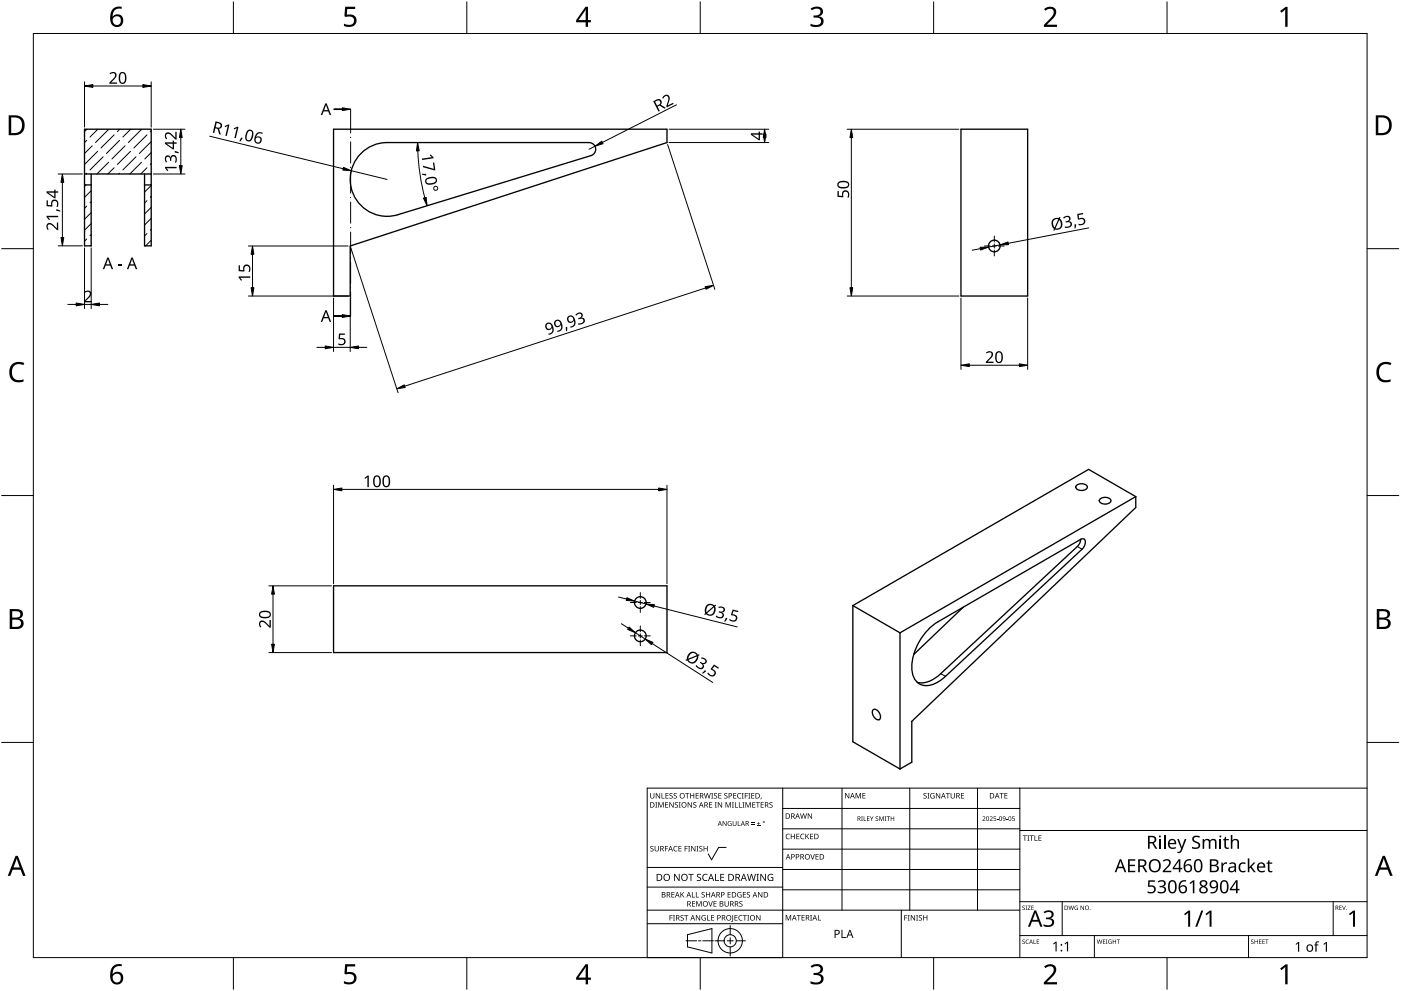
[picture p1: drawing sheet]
<svg xmlns="http://www.w3.org/2000/svg" width="420mm" height="297mm" viewBox="0 0 420 297" stroke-linecap="round" stroke-linejoin="round" font-family="sans-serif">
<g fill="none" stroke="#000" stroke-width=".4">
<path d="M100 38.7h100v4l-95 31v15h-5zM288.2 38.7h20v50h-20zM25.3 55.4h2M25.3 52.2h20M27.3 52.2v21.5h-2v-35h20v35h-2v-21.5M43.3 55.4h2M108.3 46a11 11 0 0 1 7.8-3.3h60.6a2 2 0 0 1 1.9 1.7 2 2 0 0 1-1.4 2.2l-57.9 17.8a11.1 11.1 0 0 1-12.7-4.9 11.1 11.1 0 0 1 1.7-13.5zM322.9 145.4a2.13 2.13 0 0 1 3.2 .6 2.02 2.02 0 0 1-3.5 0zM330 149.5a2.13 2.13 0 0 1 3.2 .6 2.02 2.02 0 0 1-3.5 0zM340.6 148.9v3.2l-67.2 64.1v12.3l-3.5 2M340.6 148.9l-70.7 40.8M340.6 148.9l-14.1-8.2-70.7 40.8"/>
<path d="M100 175.6h100v20h-100zM324.1 161.7l-.2 1-.8 1.1-41 38.1a7.9 7.9 0 0 1-7 2.6M255.8 181.5v40.8l14.1 8.2M255.8 181.5l14.1 8.2M269.9 189.7v40.8M278.6 188.5l2.7-2.1 43.3-24.9a1.09 1.09 0 0 1 1 .7 1.09 1.09 0 0 1-.2 1.1l-.9 1.3-41 38.1a7.8 7.8 0 0 1-7.1 2.6 5.7 5.7 0 0 1-2.9-6.6 18.1 18.1 0 0 1 5.1-10.2zM288.9 182l-14.9 14.2M262 212.7a2.02 2.02 0 0 1 1.7 3 2.02 2.02 0 0 1-1.7-3z"/>
<circle cx="298.2" cy="73.7" r="1.75"/>
<circle cx="192" cy="180.6" r="1.75"/>
<circle cx="192" cy="190.6" r="1.75"/>
</g>
<path d="M323.1 163.8l1.4 .8M282.1 201.9l1.4 .8" fill="none" stroke="#000" stroke-width=".3"/>
<g fill="none" stroke="#000" stroke-width=".3">
<path d="M26.1 38.7l-.8 .7M29.3 38.7l-2.3 2.4M32.6 38.8l-4 3.9M35.9 38.7l-.7 .7M39.2 38.7l-2.4 2.4M42.4 38.8l-3.9 3.9M45.3 39.2l-.2 .2M25.8 55.4l-.5 .5M26 42.1l-.7 .6M26 51.9l-.2 .3M27.3 57.2l-2 2M27.6 43.7l-2.3 2.3"/>
<path d="M29.3 45.4l-4 3.9M30.9 47l-3.9 3.9M32.6 48.6l-3.5 3.6M34.2 50.3l-1.8 1.9M34.2 40.4l-3.9 4M35.9 51.9l-.3 .3M35.9 42.1l-4 3.9M37.5 43.7l-3.9 4M39.1 45.4l-3.9 3.9M40.8 47l-4 3.9M42.4 48.6l-3.5 3.6M44.1 40.4l-4 4"/>
<path d="M44.1 50.3l-1.9 1.9M45.3 42.4l-3.5 3.6M45.3 45.7l-1.9 2M45.3 49l-.2 .3M45.3 55.6l-1.9 1.9M45.3 58.9l-.2 .3M26 61.8l-.7 .6M26 71.6l-.7 .7M27.3 60.4l-.3 .4M27.3 63.7l-2 2M27.3 67l-2 2M27.3 70.3l-.3 .4"/>
<path d="M27.3 73.6l-.1 .1M44.1 60.1l-.8 .8M44.1 70l-.8 .7M45.3 62.2l-2 2M45.3 65.4l-1.9 2M45.3 68.7l-.2 .3M45.3 72l-1.6 1.7"/>
</g>
<path d="M10 10h400v277h-400z" fill="none" stroke="#000" stroke-width=".3"/>
<g fill="none" stroke="#000" stroke-width=".3">
<path d="M70 .5v9.5M140 .5v9.5M210 .5v9.5M280 .5v9.5M350 .5v9.5M.5 74.5h9.5M410 74.5h9.5M.5 148.5h9.5M410 148.5h9.5M.5 222.5h9.5M410 222.5h9.5M70 287v9.5"/>
<path d="M140 287v9.5M210 287v9.5M280 287v9.5M350 287v9.5"/>
</g>
<g fill="#000">
<path d="M103.5 2h3v.7h-2.4l-.1 1.7a1.98 1.98 0 0 1 2.4 .4 1.98 1.98 0 0 1 .2 2.5 2.88 2.88 0 0 1-3.5 .5v-.7a1.93 1.93 0 0 0 3-.6 1.37 1.37 0 0 0-.5-1.4 1.37 1.37 0 0 0-1.4-.1l-.5 .1-.4-.3zM243.1 2.6a2.32 2.32 0 0 1 3.7 .5 1.47 1.47 0 0 1-1.2 1.8 1.59 1.59 0 0 1 1.4 1.8 1.59 1.59 0 0 1-1.8 1.4l-2.1-.3v-.7a2.12 2.12 0 0 0 3.1-.5 1.21 1.21 0 0 0-1.6-1.3h-.6v-.7a1.53 1.53 0 0 0 2.1-1.1 1.49 1.49 0 0 0-2.6-.4zM313.1 2.7a2.03 2.03 0 0 1 2.1-.8 2.03 2.03 0 0 1 1.6 1.7 3.9 3.9 0 0 1-1.6 2.5l-1.2 1.3h3v.7h-3.9v-.6l1.5-1.6a2.56 2.56 0 0 0 1.3-2.9 1.62 1.62 0 0 0-2.4 .2zM383.9 3.3l1.6-1.2h.6v5.9h-.7l.1-5.2-1.2 1zM3.5 109.3a3.3 3.3 0 0 1 3.8-.5l-.3 .7a2.26 2.26 0 0 0-2.6 0 2.26 2.26 0 0 0-.8 2.6 2.12 2.12 0 0 0 3.1 1.7l.4-.1v.7a2.98 2.98 0 0 1-3.4-.4 2.98 2.98 0 0 1-.8-3.3zM413.5 109.3a3.3 3.3 0 0 1 3.8-.5l-.3 .7a2.26 2.26 0 0 0-2.7 0 2.26 2.26 0 0 0-.7 2.6 2.12 2.12 0 0 0 3.1 1.7l.4-.1v.7a2.98 2.98 0 0 1-3.4-.4 2.98 2.98 0 0 1-.8-3.3zM103.5 289h3v.7h-2.4l-.1 1.7a1.98 1.98 0 0 1 2.4 .4 1.98 1.98 0 0 1 .2 2.5 2.88 2.88 0 0 1-3.5 .4v-.6a1.93 1.93 0 0 0 3-.7 1.37 1.37 0 0 0-.5-1.3 1.37 1.37 0 0 0-1.4-.1l-.5 .1-.4-.3zM243.1 289.6a2.32 2.32 0 0 1 3.7 .5 1.47 1.47 0 0 1-1.2 1.8 1.59 1.59 0 0 1 1.4 1.8 1.59 1.59 0 0 1-1.8 1.4l-2.1-.3v-.7a2.12 2.12 0 0 0 3.1-.5 1.21 1.21 0 0 0-1.6-1.4h-.6v-.6a1.53 1.53 0 0 0 2.1-1.1 1.49 1.49 0 0 0-2.6-.4zM313.1 289.7a2.03 2.03 0 0 1 2.1-.8 2.03 2.03 0 0 1 1.6 1.7 3.9 3.9 0 0 1-1.6 2.5l-1.2 1.3h3v.7h-3.9v-.7l1.5-1.5a2.56 2.56 0 0 0 1.3-2.9 1.62 1.62 0 0 0-2.4 .2zM383.9 290.3l1.6-1.2h.6v5.9h-.7l.1-5.2-1.2 1z"/>
<path d="M33.9 2.6a2.88 2.88 0 0 1 2.6-.6v.7a2.02 2.02 0 0 0-2.7 2.3 1.83 1.83 0 0 1 2.6-.3 1.83 1.83 0 0 1 .3 2.6 2.07 2.07 0 0 1-2.6 .6 2.07 2.07 0 0 1-1.1-2.4 4 4 0 0 1 .9-2.9zM33.7 6.2a1.3 1.3 0 0 0 2.6 0 1.3 1.3 0 0 0-2.6 0z"/>
<path d="M175.6 2h.8v4h.8v.7h-.8v1.3h-.8v-1.3h-2.8v-.6zM175.6 2.8l-2.1 3.2h2.1z"/>
<path d="M2.6 34.6h1.8a2.99 2.99 0 0 1 3 3 2.99 2.99 0 0 1-3.1 2.9h-1.7zM3.4 35.2v4.7h.8a2.35 2.35 0 0 0 2.4-2.1 2.35 2.35 0 0 0-2-2.6z"/>
<path d="M412.6 34.6h1.8a2.99 2.99 0 0 1 3 3 2.99 2.99 0 0 1-3.1 2.9h-1.7zM413.3 35.2v4.7h.9a2.35 2.35 0 0 0 2.4-2.1 2.35 2.35 0 0 0-2-2.6z"/>
<path d="M2.9 182.6h1.7a1.68 1.68 0 0 1 2.3 1.7 1.37 1.37 0 0 1-1.2 1.1 1.61 1.61 0 0 1 1.4 2 1.61 1.61 0 0 1-2.1 1.1h-2.1zM3.7 185.7v2.2h1.2a1.13 1.13 0 0 0 1.4-1.1 1.13 1.13 0 0 0-1.5-1.1zM3.7 183.2v1.9h1.1a1.02 1.02 0 0 0 1.3-1 1.02 1.02 0 0 0-1.4-.9z"/>
<path d="M412.9 182.6h1.7a1.68 1.68 0 0 1 2.3 1.7 1.37 1.37 0 0 1-1.2 1.1 1.61 1.61 0 0 1 1.3 2 1.61 1.61 0 0 1-2 1.1h-2.1zM413.7 185.7v2.2h1.2a1.13 1.13 0 0 0 1.4-1.1 1.13 1.13 0 0 0-1.5-1.1zM413.7 183.2v1.9h1.1a1.02 1.02 0 0 0 1.3-1 1.02 1.02 0 0 0-1.5-.9z"/>
<path d="M4.7 256.5h.6l2.4 6h-.8l-.7-1.8h-2.4l-.7 1.8h-.8zM5 257.3l-.9 2.7h1.8z"/>
<path d="M414.7 256.5h.6l2.4 6h-.8l-.7-1.8h-2.4l-.7 1.8h-.8zM415 257.3l-1 2.7h1.9z"/>
<path d="M33.9 289.6a2.88 2.88 0 0 1 2.6-.6v.7a2.02 2.02 0 0 0-2.7 2.3 1.83 1.83 0 0 1 2.6-.3 1.83 1.83 0 0 1 .3 2.6 2.07 2.07 0 0 1-2.6 .6 2.07 2.07 0 0 1-1.1-2.4 4 4 0 0 1 .9-2.9zM33.7 293.2a1.3 1.3 0 0 0 2.6 0 1.3 1.3 0 0 0-2.6 0z"/>
<path d="M175.6 289h.8v4h.8v.7h-.8v1.3h-.8v-1.3h-2.8v-.6zM175.6 289.8l-2.1 3.2h2.1z"/>
</g>
<g fill="none" stroke="#000" stroke-width=".3">
<path d="M234.7 236.2v50.8h-40.6v-50.8h215.9M252.5 236.2v36.6M272.8 236.2v36.6M293.2 236.2v36.6M305.9 236.2v50.8M217.8 254h-2.3l-2.1 3.7-1-1.8M234.7 242.3h71.2M234.7 248.4h71.2M234.7 254.5h71.2M305.9 248.9h104.1M194.1 276.9h40.6M194.1 272.8h111.8"/>
<path d="M194.1 265.9h40.6M194.1 260h40.6M219 277.4v2.8M234.7 260.6h71.2M234.7 266.7h71.2M270.3 272.8v14.2M305.9 270.3h104.1M318.6 270.3v10.1M399.8 270.3v10.1M205.7 282h3.2M206.2 280.2l7.3-1.9v7.3l-7.3-1.8zM209.5 282h.7"/>
<path d="M210.8 282h3.2M214.4 282h2.8M218.1 282h1.8M219 281.1v1.8M219 283.8v2.8M220.8 282h2.8M305.9 280.4h104.1M328.2 280.4v6.6M374.4 280.4v6.6"/>
<circle cx="219" cy="282" r="1.83"/>
<circle cx="219" cy="282" r="3.7"/>
</g>
<g fill="#000">
<path d="M195 237.7h.2v1.1a.42 .42 0 0 0 .4 .4 .42 .42 0 0 0 .4-.4v-1.1h.2v1.1a.62 .62 0 0 1-.6 .6 .62 .62 0 0 1-.6-.6zM196.7 237.7h.2l.9 1.4v-1.4h.2v1.6h-.3l-.8-1.3v1.3h-.2zM198.4 237.7h.2v1.5h.7v.1h-.9zM199.6 237.7h.9v.2h-.7v.5h.6v.2h-.6v.6h.7v.1h-.9zM200.8 237.9l.6-.2 .3 .1v.2a.38 .38 0 0 0-.5-.2 .38 .38 0 0 0-.2 .5 .38 .38 0 0 0 .5 .2 .53 .53 0 0 1 .1 .8 .53 .53 0 0 1-.8 0v-.2a.41 .41 0 0 0 .6 .1 .41 .41 0 0 0 .1-.5 .41 .41 0 0 0-.5-.2zM202.1 237.9l.5-.2 .4 .1-.1 .2a.38 .38 0 0 0-.5-.2 .38 .38 0 0 0-.2 .5 .38 .38 0 0 0 .5 .2 .53 .53 0 0 1 .2 .8 .53 .53 0 0 1-.8 0v-.2a.41 .41 0 0 0 .5 .1 .41 .41 0 0 0 .2-.5 .41 .41 0 0 0-.6-.2zM205.5 237.7h1.2v.2h-.5v1.4h-.2v-1.4h-.5zM207 237.7h.2v.7h.8v-.7h.2v1.6h-.2v-.7h-.8v.7h-.2zM208.6 237.7h.9v.2h-.7v.5h.7v.2h-.7v.6h.7v.1h-.9zM211.1 237.7h.2l.4 1.4 .3-1.4h.2l.4 1.4 .4-1.4h.2l-.5 1.6h-.2l-.4-1.3-.3 1.3h-.3zM213.3 237.7h.6l-.2 .2v1.3l.2 .1h-.6l.2-.1v-1.3zM214.2 237.9l.5-.2 .4 .1-.1 .2a.38 .38 0 0 0-.5-.2 .38 .38 0 0 0-.2 .5 .38 .38 0 0 0 .5 .2 .53 .53 0 0 1 .2 .8 .53 .53 0 0 1-.8 0v-.2a.41 .41 0 0 0 .5 .1 .41 .41 0 0 0 .2-.5 .41 .41 0 0 0-.6-.2z"/>
<path d="M215.4 237.7h.9v.2h-.7v.5h.7v.2h-.7v.6h.7v.1h-.9zM217.3 237.9l.5-.2 .4 .1-.1 .2a.38 .38 0 0 0-.5-.2 .38 .38 0 0 0-.2 .5 .38 .38 0 0 0 .5 .2 .53 .53 0 0 1 .2 .8 .53 .53 0 0 1-.8 0v-.2a.41 .41 0 0 0 .5 .1 .41 .41 0 0 0 .2-.5 .41 .41 0 0 0-.6-.2zM219.9 237.7h.9v.2h-.7v.5h.7v.2h-.7v.6h.7v.1h-.9zM221.3 237.9l.6-.2 .4 .1-.1 .2a.65 .65 0 0 0-.9 .6 .65 .65 0 0 0 .9 .5 .77 .77 0 0 1-1.1-.1 .77 .77 0 0 1 .2-1.1zM222.5 237.7h.5l-.1 .2v1.3l.1 .1h-.5l.2-.1v-1.3zM223.4 237.7h.9v.2h-.7v.6h.6v.2h-.6v.6h-.2zM224.4 237.7h.6l-.2 .2v1.3l.2 .1h-.6l.2-.1v-1.3zM225.3 237.7h.9v.2h-.7v.5h.7v.2h-.7v.6h.7v.1h-.9zM228.2 239.1h.2l-.3 .5zM253.4 237.7h.3l.8 1.3v-1.3h.2v1.6h-.2l-.9-1.3v1.3h-.2zM256.6 237.7h.3l.5 1.3 .5-1.3h.3v1.6h-.2v-1.4l-.7 1.4-.5-1.4v1.4h-.2zM258.6 237.7h1v.2h-.7v.5h.6v.2h-.6v.5h.7v.2h-1z"/>
<path d="M277 237.9l.6-.2 .3 .1-.1 .2a.38 .38 0 0 0-.5-.2 .38 .38 0 0 0-.1 .5 .38 .38 0 0 0 .5 .2 .53 .53 0 0 1 .1 .8 .53 .53 0 0 1-.8 0v-.2a.41 .41 0 0 0 .6 .1 .41 .41 0 0 0 .1-.5 .41 .41 0 0 0-.5-.2zM278.1 237.7h.6l-.2 .2v1.3l.2 .1h-.6l.2-.1v-1.3zM279.2 237.9l.7-.2 .4 .1-.1 .2a.67 .67 0 0 0-1 .5 .67 .67 0 0 0 .9 .6v-.4h-.4v-.2h.6v.8a.88 .88 0 0 1-1.2-.2 .88 .88 0 0 1 .1-1.2zM280.7 237.7h.2l.9 1.4v-1.4h.2v1.6h-.3l-.8-1.3v1.3h-.2zM283.7 237.7h1.2v.2h-.5v1.4h-.2v-1.4h-.5zM285.1 237.7h.2v1.1a.42 .42 0 0 0 .4 .4 .42 .42 0 0 0 .4-.4v-1.1h.2v1.1a.62 .62 0 0 1-.6 .6 .62 .62 0 0 1-.6-.6zM288.2 237.7h.9v.2h-.7v.5h.7v.2h-.7v.6h.7v.1h-.9zM299.8 237.7h1.2v.2h-.5v1.4h-.2v-1.4h-.5zM301.2 237.7h.9v.2h-.7v.5h.7v.2h-.7v.5h.7v.2h-.9zM195.1 253.7l.6-.2 .3 .1-.1 .2a.38 .38 0 0 0-.5-.1 .38 .38 0 0 0-.1 .5 .38 .38 0 0 0 .4 .2 .53 .53 0 0 1 .2 .7 .53 .53 0 0 1-.8 .1v-.2a.41 .41 0 0 0 .6 .1 .41 .41 0 0 0 .1-.6 .41 .41 0 0 0-.6-.2zM196.5 240.4h.6l-.2 .2v1.3l.2 .2h-.6l.2-.2v-1.3zM196.3 253.6h.2v1a.42 .42 0 0 0 .5 .4 .42 .42 0 0 0 .4-.4v-1h.2v1a.62 .62 0 0 1-.6 .6 .62 .62 0 0 1-.7-.6z"/>
<path d="M197.4 240.4h.3l.5 1.4 .5-1.4h.3v1.7h-.2v-1.5l-.7 1.5-.5-1.5v1.5h-.2zM199.4 253.6h.9v.1h-.7v.6h.7v.2h-.7v.7h-.2zM199.5 240.4h.9v.2h-.7v.5h.6v.2h-.6v.6h.7v.2h-.9zM200.7 240.4h.3l.8 1.4v-1.4h.2v1.7h-.2l-.9-1.4v1.4h-.2zM202.2 253.8l.5-.3 .5 .1-.1 .2a.65 .65 0 0 0-.9 .6 .65 .65 0 0 0 .9 .6 .77 .77 0 0 1-1.1-.1 .77 .77 0 0 1 .2-1.1zM202.5 240.6l.5-.2 .3 .1v.2a.38 .38 0 0 0-.5-.2 .38 .38 0 0 0-.2 .5 .38 .38 0 0 0 .5 .2 .53 .53 0 0 1 .1 .8 .53 .53 0 0 1-.8 0l.1-.1a.41 .41 0 0 0 .5 0 .41 .41 0 0 0 .1-.5 .41 .41 0 0 0-.5-.2zM203.6 240.4h.6l-.2 .2v1.3l.2 .2h-.6l.2-.2v-1.3zM203.5 253.6h.9v.1h-.7v.6h.6v.1h-.6v.6h.7v.2h-.9zM205.3 253.6h.9v.1h-.7v.6h.7v.2h-.7v.7h-.2zM206.4 253.6h.6l-.2 .1v1.3l.2 .2h-.6l.2-.2v-1.3zM206.2 240.4h.3l.8 1.4v-1.4h.2v1.7h-.2l-.9-1.4v1.4h-.2zM207.3 253.6h.2l.9 1.3v-1.3h.2v1.6h-.3l-.8-1.4v1.4h-.2z"/>
<path d="M208 240.6l.5-.2 .3 .1v.2a.38 .38 0 0 0-.5-.2 .38 .38 0 0 0-.2 .5 .38 .38 0 0 0 .5 .2 .53 .53 0 0 1 .2 .8 .53 .53 0 0 1-.9 0l.1-.1a.41 .41 0 0 0 .5 0 .41 .41 0 0 0 .1-.5 .41 .41 0 0 0-.5-.2zM208.9 253.6h.6l-.2 .1v1.3l.2 .2h-.6l.2-.2v-1.3zM209.8 253.7l.5-.2 .3 .1v.2a.38 .38 0 0 0-.5-.1 .38 .38 0 0 0-.2 .5 .38 .38 0 0 0 .5 .2 .53 .53 0 0 1 .2 .7 .53 .53 0 0 1-.9 .1l.1-.2a.41 .41 0 0 0 .5 .1 .41 .41 0 0 0 .1-.6 .41 .41 0 0 0-.5-.2zM211 253.6h.2v.7h.8v-.7h.2v1.6h-.2v-.8h-.8v.8h-.2zM212.7 240.4h.9v.2h-.7v.5h.6v.2h-.6v.6h.7v.2h-.9zM214.4 240.4h.6l-.2 .2v1.3l.2 .2h-.6l.2-.2v-1.3zM215.3 240.4h.2l.9 1.4v-1.4h.2v1.7h-.3l-.8-1.4v1.4h-.2zM216.7 246.1h.2l.8 1.2v-1.2h.2v1.5h-.2l-.8-1.2v1.2h-.2zM217.6 240.4h.3l.5 1.4 .5-1.4h.3v1.7h-.2v-1.5l-.7 1.5-.5-1.5v1.5h-.2zM218.4 246.3l.6-.2 .4 .1-.2 .1a.6 .6 0 0 0-.8 .5 .6 .6 0 0 0 .8 .6v-.4l-.3-.2h.5v.7a.8 .8 0 0 1-1-.2 .8 .8 0 0 1 0-1zM219.5 240.4h.6l-.2 .2v1.3l.2 .2h-.6l.2-.2v-1.3zM220.4 240.4h.2v1.5h.7v.2h-.9z"/>
<path d="M219.7 246.1h.2v.9a.38 .38 0 0 0 .4 .4 .38 .38 0 0 0 .4-.4v-.9h.2v.9a.56 .56 0 0 1-.6 .6 .56 .56 0 0 1-.6-.6zM221.3 246.1h.1v1.3h.7v.2h-.8zM221.6 240.4h.2v1.5h.7v.2h-.9zM222.7 240.4h.5l-.1 .2v1.3l.1 .2h-.5l.1-.2v-1.3zM223.6 240.4h.3l.5 1.4 .5-1.4h.3v1.7h-.2v-1.5l-.7 1.5-.6-1.5v1.5h-.1zM225.3 247l1 .1zM225.3 246.6l1 .1zM225.6 240.4h.9v.2h-.7v.5h.7v.2h-.7v.6h.7v.2h-.9zM227 247.4l1 .2zM226.7 240.4h1.2v.2h-.5v1.5h-.2v-1.5h-.5zM227.4 246.3l.2 .5h.4l-.4 .1v.4l-.2-.4h-.4l.4-.1zM228.1 240.4h.9v.2h-.7v.5h.7v.2h-.7v.6h.7v.2h-.9z"/>
<path d="M230.8 240.6l.6-.2 .3 .1-.1 .2a.38 .38 0 0 0-.5-.2 .38 .38 0 0 0-.1 .5 .38 .38 0 0 0 .4 .2 .53 .53 0 0 1 .2 .8 .53 .53 0 0 1-.8 0v-.1a.41 .41 0 0 0 .6 0 .41 .41 0 0 0 .1-.5 .41 .41 0 0 0-.6-.2zM235.8 250.1l.6-.2 .5 .1-.1 .2a.65 .65 0 0 0-1 .5 .65 .65 0 0 0 1 .6 .77 .77 0 0 1-1.1-.1 .77 .77 0 0 1 .1-1.1zM237.2 249.9h.2v.7h.8v-.7h.2v1.6h-.2v-.7h-.8v.7h-.2zM238.8 249.9h.9v.2h-.7v.5h.7v.2h-.7v.5h.7v.2h-.9zM240.2 250.1l.6-.2 .4 .1v.2a.65 .65 0 0 0-1 .5 .65 .65 0 0 0 1 .6 .77 .77 0 0 1-1.1-.1 .77 .77 0 0 1 .1-1.1zM240 243.8h.2l.3 1.4 .4-1.4h.2l.4 1.4 .3-1.4h.2l-.4 1.6h-.2l-.4-1.4-.4 1.4h-.2zM241.5 249.9h.2v.8l.7-.8h.3l-.7 .7 .7 .9h-.2l-.6-.7-.2 .7h-.2zM243 256h.2l.5 1.4 .4-1.4h.3l-.6 1.6h-.2zM242.3 243.8h.2l.9 1.3-.1-1.3h.2v1.6h-.2l-.9-1.3v1.3h-.1zM242.9 249.9h.9v.2h-.7v.5h.7v.2h-.7v.5h.7v.2h-.9zM244.6 256h.9v.2h-.7v.5h.6v.2h-.6v.5h.7v.2h-.9zM258.3 244.7h.5l-.2 .1 .2 1.3h-.5l.1-.2z"/>
<path d="M259 244.7h.2v1.2l.6 .2h-.8zM260 244.7h.8l-.6 .1v.5h.5l-.5 .1v.5l.6 .2h-.8zM260.9 244.7l.5 .7 .6-.7-.5 .8v.6h-.2v-.6zM262.6 244.8l.5-.1 .2 .2a.33 .33 0 0 0-.4-.1 .33 .33 0 0 0-.1 .5 .33 .33 0 0 0 .4 .1 .43 .43 0 0 1 0 .7 .43 .43 0 0 1-.6-.3 .33 .33 0 0 0 .5 .2 .33 .33 0 0 0 0-.5l-.5-.3zM263.7 244.7h.2l.5 1.1 .4-1.1h.3v1.4h-.2v-1.2l-.6 1.2-.5-1.2 .1 1.2h-.2zM265.3 244.7h.5l-.2 .1 .2 1.3h-.5l.2-.2zM265.9 244.7h1l-.4 .1v1.3h-.2v-1.3zM267.1 244.7h.2v.6h.7v-.6h.2v1.4h-.2v-.7h-.7v.7h-.2zM294.7 244.8a.49 .49 0 0 1 .8 .1 .49 .49 0 0 1-.4 .7l-.2 .3 .6 .2h-.9l.4-.5a.37 .37 0 0 0 .4-.6 .37 .37 0 0 0-.7-.1zM296.8 244.8a.49 .49 0 0 1 .8 .1 .49 .49 0 0 1-.3 .7l-.3 .3 .7 .2h-.9l.4-.5a.37 .37 0 0 0 .3-.6 .37 .37 0 0 0-.6-.1zM298 244.7h.7l-.5 .1-.1 .4a.45 .45 0 0 1 .6 .2 .45 .45 0 0 1-.2 .6 .45 .45 0 0 1-.6-.2 .39 .39 0 0 0 .6 .1 .39 .39 0 0 0 0-.6 .39 .39 0 0 0-.5 0zM299 245.5l.4 .1z"/>
<path d="M301.8 245.5l.4 .1zM303.6 244.7h.7l-.6 .1v.4a.45 .45 0 0 1 .6 .2 .45 .45 0 0 1-.2 .6 .45 .45 0 0 1-.6-.2 .39 .39 0 0 0 .6 .1 .39 .39 0 0 0 0-.6 .39 .39 0 0 0-.5 0zM306.8 250.4h1.2v.2h-.5v1.4h-.2v-1.4h-.5zM308.1 250.4h.6l-.2 .2v1.3l.2 .1h-.6l.2-.1v-1.3zM308.8 250.4h1.2v.2h-.5v1.4h-.2v-1.4h-.5zM310.2 250.4h.3v1.4h.7v.2h-1zM311.4 250.4h.9v.2h-.7v.5h.7v.2h-.7v.5h.7v.2h-.9zM347.6 251.5h.5v2.9h-.5zM349 250.3h.5v4.1h-.5zM353 251.5h.5l.9 2.4 .9-2.4h.5l-1.3 3.3a1.11 1.11 0 0 1-1.4 .9v-.4l.7-.1 .4-.8zM357.7 250.9a1.84 1.84 0 0 1 2.1-.2l-.1 .4-.5-.2a.74 .74 0 0 0-1.2 .4 .74 .74 0 0 0 .9 .9 1.17 1.17 0 0 1 1 1.5 1.17 1.17 0 0 1-1.7 .8l-.7-.2v-.5l.5 .2a.84 .84 0 0 0 1 0 .84 .84 0 0 0 .4-.9l-.7-.4a1.18 1.18 0 0 1-1-1.8zM360.7 251.5h.3l.1 .4a1.1 1.1 0 0 1 1.8 0 1.04 1.04 0 0 1 1.2-.4 1.04 1.04 0 0 1 .7 1v1.9h-.4v-1.9a.71 .71 0 0 0-.9-.7 .71 .71 0 0 0-.5 1v1.6h-.5v-1.9a.73 .73 0 0 0-.9-.6 .73 .73 0 0 0-.5 1v1.5h-.4z"/>
<path d="M365.7 251.5h.5v2.9h-.5zM366.3 258.5h.4l.1 .6 .5-.6h.7l-.1 .4-.6 .1-.4 .4-.1 2h-.5zM367.4 250.8h.3v.7h.8v.4h-.8v1.9l.2 .2h.6l-.1 .4a.85 .85 0 0 1-1.2-.8v-1.7h-.4v-.3l.4-.2zM369.1 250.3h.5v1.6a1.12 1.12 0 0 1 1.2-.4 1.12 1.12 0 0 1 .8 1v1.9h-.5v-1.9a.78 .78 0 0 0-1-.7 .78 .78 0 0 0-.5 1.1v1.5h-.5zM374.2 257.3h.5v2.6l1.3-1.4h.5l-1.2 1.3 1.3 1.6h-.6l-1-1.3-.3 .3v1h-.5zM200.8 274.3h.9v.2h-.7v.5h.7v.2h-.7v.7h-.2zM201.4 267.4h.9v.2h-.7v.5h.6v.1h-.6v.6h.7v.2h-.9zM201.8 274.3h.6l-.2 .2v1.3l.2 .1h-.6l.2-.1v-1.3zM202.2 261.9h.3l1.1 1.8v-1.8h.2v2.1h-.3l-1.1-1.7v1.7h-.2zM204.1 274.4l.6-.1 .3 .1v.1a.38 .38 0 0 0-.5-.1 .38 .38 0 0 0-.2 .5 .38 .38 0 0 0 .5 .2 .53 .53 0 0 1 .1 .8 .53 .53 0 0 1-.8 0l.1-.2a.41 .41 0 0 0 .5 .1 .41 .41 0 0 0 .1-.6 .41 .41 0 0 0-.5-.1zM204.1 267.4h.2v.8l.7-.8h.2l-.6 .7 .7 .9h-.3l-.6-.8-.1 .8h-.2zM205.2 274.3h1.2v.2h-.5v1.4h-.2v-1.4h-.5z"/>
<path d="M206.4 261.9h1.6v.3h-.6v1.8h-.3v-1.8h-.7zM207.5 267.4h.2v1.4h.7v.2h-.9zM207.5 270.1h.9v.2h-.7v.5h.7v.2h-.7v.6h.7v.1h-.9zM208.7 267.4h.2v1.4h.7v.2h-.9zM208.8 270.1h.3l.5 1.3 .5-1.3h.3v1.6h-.2v-1.4l-.7 1.4-.5-1.4v1.4h-.2zM208.7 274.3h.2l.9 1.3v-1.3h.2v1.6h-.3l-.8-1.3v1.3h-.2zM209.1 262.1l.4-.2 .7 .1-.2 .2a.44 .44 0 0 0-.7 .2 .44 .44 0 0 0 .5 .5 .66 .66 0 0 1 .4 1 .66 .66 0 0 1-1 .1h-.2v-.3l.3 .1a.47 .47 0 0 0 .7-.3 .47 .47 0 0 0-.6-.5l-.4-.3zM210.6 274.5l.7-.2 .4 .1-.1 .1a.67 .67 0 0 0-1 .5 .67 .67 0 0 0 .9 .7v-.5h-.4v-.1h.6v.8a.88 .88 0 0 1-1.2-.2 .88 .88 0 0 1 .1-1.2zM210.5 267.5l.5-.1 .4 .1-.1 .1a.38 .38 0 0 0-.5-.1 .38 .38 0 0 0-.2 .5 .38 .38 0 0 0 .5 .2 .53 .53 0 0 1 .2 .8 .53 .53 0 0 1-.8 0v-.2a.41 .41 0 0 0 .5 .1 .41 .41 0 0 0 .1-.6 .41 .41 0 0 0-.5-.1zM210.9 262.2l.7-.3 .6 .1-.1 .3a.84 .84 0 0 0-1.2 .7 .84 .84 0 0 0 1.2 .8v.2a1.1 1.1 0 0 1-1.4-.4 1.1 1.1 0 0 1 .2-1.4zM212.1 274.3h.2v1.4h.7v.2h-.9zM212.4 270.1h.2l.5 1.4 .5-1.4h.2l-.6 1.6h-.2z"/>
<path d="M211.7 267.4h.2v.7h.9v-.7h.2v1.6h-.2v-.8h-.9v.8h-.2zM213.3 274.3h.9v.2h-.7v.5h.6v.2h-.6v.5h.7v.2h-.9zM214.5 261.9h.2v1.9h1v.2h-1.2zM214 270.1h.9v.2h-.7v.5h.7v.2h-.7v.6h.7v.1h-.9zM216 261.9h1.2v.3h-.9v.6h.8v.3h-.8v.7h.9v.2h-1.2zM217.3 270.1h.2v1.1a.42 .42 0 0 0 .4 .4 .42 .42 0 0 0 .4-.4v-1.1h.2v1.1a.62 .62 0 0 1-.6 .6 .62 .62 0 0 1-.6-.6zM218.2 267.4h.9v.2h-.7v.5h.7v.1h-.7v.6h.7v.2h-.9zM219.6 274.3h.3l-.1 1.7-.5 .3v-.2l.3-.1zM220.3 274.3h.9v.2h-.7v.5h.6v.2h-.6v.5h.7v.2h-.9zM221.3 267.6l.7-.2 .4 .1-.1 .1a.67 .67 0 0 0-1 .5 .67 .67 0 0 0 .9 .7v-.5h-.4v-.2h.6v.8a.88 .88 0 0 1-1.2-.1 .88 .88 0 0 1 .1-1.2zM221.7 274.5l.5-.2 .5 .1-.1 .1a.65 .65 0 0 0-.9 .6 .65 .65 0 0 0 .9 .6 .77 .77 0 0 1-1.1-.1 .77 .77 0 0 1 .2-1.1zM221.8 270.3l.5-.2 .4 .1-.1 .2a.38 .38 0 0 0-.5-.2 .38 .38 0 0 0-.2 .5 .38 .38 0 0 0 .5 .2 .53 .53 0 0 1 .2 .8 .53 .53 0 0 1-.8 0v-.2a.41 .41 0 0 0 .5 .1 .41 .41 0 0 0 .2-.5 .41 .41 0 0 0-.6-.2z"/>
<path d="M222.8 274.3h1.2v.2h-.5v1.4h-.2v-1.4h-.5zM222.8 267.4h.9v.2h-.7v.5h.7v.1h-.7v.6h.7v.2h-.9zM224.1 274.3h.6l-.2 .2v1.3l.2 .1h-.6l.2-.1v-1.3zM224 267.5l.6-.1 .3 .1v.1a.38 .38 0 0 0-.5-.1 .38 .38 0 0 0-.2 .5 .38 .38 0 0 0 .5 .2 .53 .53 0 0 1 .1 .8 .53 .53 0 0 1-.8 0l.1-.2a.41 .41 0 0 0 .5 .1 .41 .41 0 0 0 .1-.6 .41 .41 0 0 0-.5-.1zM224 261.9h.3l.4 1.8 .5-1.8h.3l.5 1.8 .4-1.8h.3l-.6 2.1h-.2l-.5-1.8-.5 1.8h-.3zM226.9 261.9h.7l-.2 .3v1.6l.2 .2h-.7l.2-.2v-1.6zM226.8 274.3h.2l.9 1.3v-1.3h.2v1.6h-.3l-.8-1.3v1.3h-.2zM227.3 267.4h.3l.8 1.3v-1.3h.2v1.6h-.2l-.9-1.3v1.3h-.2zM228 261.9h.3l1.2 1.8-.1-1.8h.3v2.1h-.3l-1.1-1.7v1.7h-.3zM230.5 262.2l.9-.3 .5 .1-.1 .3a.87 .87 0 0 0-1.4 .6 .87 .87 0 0 0 1.2 .9v-.6h-.4v-.3h.7v1.1a1.15 1.15 0 0 1-1.5-.3 1.15 1.15 0 0 1 .1-1.5zM235.6 274.3h.3l.5 1.3 .6-1.3h.3v1.6h-.2v-1.4l-.7 1.4-.6-1.4v1.4h-.2zM238.9 274.3h1.3v.2h-.5v1.4h-.2v-1.4h-.6z"/>
<path d="M240.4 274.3h.9v.2h-.7v.5h.7v.1h-.7v.6h.7v.2h-.9zM242.9 274.3h.6l-.2 .1v1.3l.2 .2h-.6l.2-.2v-1.3zM245.3 274.3h.2v1.4h.7v.2h-.9zM271.2 274.3h.9v.2h-.7v.5h.7v.2h-.7v.7h-.2zM272.2 274.3h.6l-.2 .2v1.3l.2 .1h-.6l.2-.1v-1.3zM273.1 274.3h.3l.8 1.3v-1.3h.2v1.6h-.2l-.9-1.3v1.3h-.2zM274.7 274.3h.6l-.2 .2v1.3l.2 .1h-.6l.2-.1v-1.3zM275.6 274.4l.6-.1 .3 .1v.1a.38 .38 0 0 0-.5-.1 .38 .38 0 0 0-.2 .5 .38 .38 0 0 0 .5 .2 .53 .53 0 0 1 .1 .8 .53 .53 0 0 1-.8 0v-.2a.41 .41 0 0 0 .6 .1 .41 .41 0 0 0 .1-.6 .41 .41 0 0 0-.5-.1zM276.9 274.3h.2v.7h.8v-.7h.2v1.6h-.2v-.7h-.8v.7h-.2zM306.7 271.6l.4-.2 .2 .2a.32 .32 0 0 0-.4 0 .32 .32 0 0 0-.1 .4 .32 .32 0 0 0 .4 .1 .41 .41 0 0 1 0 .7 .41 .41 0 0 1-.6-.2 .31 .31 0 0 0 .4 .1 .31 .31 0 0 0 .1-.5l-.5-.2zM307.6 271.5h.4l-.1 .1 .1 1.2h-.4l.1-.2zM308.2 271.5h.8l-.6 1.1 .7 .2h-.9l.6-1.2z"/>
<path d="M309.3 271.5h.7l-.5 .1v.4h.5l-.5 .1v.5l.5 .2h-.7zM313 273.4a1.69 1.69 0 0 1 1.8-.6 1.69 1.69 0 0 1 1.2 1.5l-.4 .7-.6 .2a1.31 1.31 0 0 1 1.2 1.5 1.31 1.31 0 0 1-1.5 1.1l-1.8-.2v-.6a1.73 1.73 0 0 0 2.6-.4 .99 .99 0 0 0-1.3-1.1h-.5v-.5a1.13 1.13 0 0 0 1.2-.1 1.13 1.13 0 0 0 .4-1.1 1.42 1.42 0 0 0-2 0zM320.4 271.5h.2l.3 1.1 .3-1.1h.1l.3 1.1 .3-1.1h.2l-.4 1.3h-.1l-.3-1.2-.4 1.2h-.1zM322.4 271.6l.9-.1-.3 .1a.53 .53 0 0 0-.6 .6 .53 .53 0 0 0 .7 .4v-.4l-.3-.1h.5v.6a.71 .71 0 0 1-.9-.1 .71 .71 0 0 1 0-1zM324.1 271.5l.9 1-.1-1h.2v1.3l-.9-1.1-.1 1.1zM338.3 257.6h2.2v.4h-1.7v1.2h1.6v.4h-1.6v1.4h1.7v.4h-2.2zM344.4 263.9h1.9v.4h-1.5l-.1 1.1a1.3 1.3 0 0 1 1.9 1.1 1.3 1.3 0 0 1-1.7 1.3l-.7-.2v-.5a1.12 1.12 0 0 0 1.2 .3 1.12 1.12 0 0 0 .7-1 1.08 1.08 0 0 0-1.6-.6l-.3-.1zM347.2 264.2a1.35 1.35 0 0 1 1.4-.4 1.35 1.35 0 0 1 1 1.1l-.3 .6-.5 .2a1.1 1.1 0 0 1 .9 1.4 1.1 1.1 0 0 1-1.5 .7l-1-.2v-.5a1.17 1.17 0 0 0 1.2 .4 1.17 1.17 0 0 0 .8-1 1.18 1.18 0 0 0-1.4-.6v-.4a.84 .84 0 0 0 1-.1 .84 .84 0 0 0 .1-1l-.7-.2-.8 .3zM348.7 258a1.26 1.26 0 0 1 1.8-.5 1.26 1.26 0 0 1 .4 1.8l-1.6 1.7h2v.4h-2.6v-.4l1.5-1.5a.89 .89 0 0 0 .2-1.5 .89 .89 0 0 0-1.4 .3zM355.1 273.9l1.3-1h.5v4.9h-.6l.1-4.2-1 .7zM356.7 264.7l1.1-.8h.4v3.8h-.5v-3.3l-.7 .6zM360.3 272.9h.6l-1.9 4.9h-.5z"/>
<path d="M361.5 273.9l1.3-1h.5v4.9h-.5v-4.2l-1 .7zM371.8 258.9l.7-.4 1.1 .1-.2 .4h-.2a1.06 1.06 0 0 0-1.3 1.1 1.06 1.06 0 0 0 1.6 .8v.4a1.52 1.52 0 0 1-1.9-.4 1.52 1.52 0 0 1 .2-2zM380.4 257.8h.3v.7h.9v.4h-.9v1.9l.3 .3 .6-.1-.1 .4a.86 .86 0 0 1-1.3-.8v-1.7h-.4v-.2l.4-.2zM401.7 271.4h.7l-.6 .2v.4h.6l-.6 .1v.5l.6 .1h-.7zM402.5 271.4h.2l.4 1.2 .3-1.2h.2l-.5 1.3zM404.5 273.9l1.4-1h.5v4.9h-.6v-4.2l-.9 .7zM252.3 278.7h.4v2.2h1v.2h-1.4zM306.7 281.7l.4-.1 .2 .2a.32 .32 0 0 0-.4-.1 .32 .32 0 0 0-.1 .5 .32 .32 0 0 0 .4 .1 .41 .41 0 0 1 0 .6 .41 .41 0 0 1-.6-.2 .31 .31 0 0 0 .4 .2 .31 .31 0 0 0 .1-.5l-.5-.3zM307.8 281.8l.4-.2 .4 .1-.1 .1a.52 .52 0 0 0-.7 .5 .52 .52 0 0 0 .7 .4 .61 .61 0 0 1-.9 0 .61 .61 0 0 1 .2-.9zM310 281.6h.1v1.2l.6 .1h-.7zM310.9 281.6h.7l-.5 .2v.4h.5l-.5 .1v.5l.5 .1h-.7zM315.8 282.9l1.1-.7v3h-.4l.1-2.6-.6 .5z"/>
<path d="M319.2 282.9l1.1-.7v3h-.3v-2.6l-.6 .5zM328.9 281.6h.2l.3 1.1 .3-1.1h.1l.3 1.1 .3-1.1h.2l-.4 1.3h-.1l-.4-1.1-.3 1.1h-.1zM330.8 281.6h.7l-.6 .2v.4h.6l-.6 .1v.5l.6 .1h-.7zM331.7 281.6h.4l-.1 .1 .1 1.2h-.4l.1-.1zM332.5 281.8l.9-.1-.2 .1a.53 .53 0 0 0-.7 .5 .53 .53 0 0 0 .7 .5v-.4l-.2-.2h.4v.7a.71 .71 0 0 1-.9-.2 .71 .71 0 0 1 0-.9zM333.7 281.6h.2v.6h.6v-.6h.2v1.3h-.2v-.6h-.6v.6h-.2zM334.9 281.6h1l-.4 .2v1.1h-.2v-1.1zM375.2 281.7l.5-.1 .2 .2a.32 .32 0 0 0-.4-.1 .32 .32 0 0 0-.1 .5 .32 .32 0 0 0 .4 .1 .41 .41 0 0 1 0 .6 .41 .41 0 0 1-.6-.2 .31 .31 0 0 0 .4 .2 .31 .31 0 0 0 .1-.5l-.5-.3zM376.2 281.6h.2v.6h.7v-.6h.1v1.3h-.1v-.6h-.7v.6h-.2zM377.6 281.6h.7l-.6 .2v.4h.6l-.6 .1v.5l.6 .1h-.7zM378.6 281.6h.7l-.5 .2v.4h.5l-.5 .1v.5l.5 .1h-.7zM379.4 281.6h1l-.4 .2v1.1h-.2v-1.1z"/>
<path d="M388.5 283l1.1-.6v2.9h-.3v-2.6l-.6 .5zM394.7 282.3l.9-.1-.1 .3h-.5l-.1 .2-.1 .4h.6v.3h-.6v1.9h-.3v-1.9h-.4l.4-.3zM396.9 283l1.1-.6v2.9h-.4v-2.6l-.5 .5z"/>
<path d="M203.7 238.5a.81 .81 0 0 1 1.6 0 .81 .81 0 0 1-1.6 0zM204.1 238.5a.6 .6 0 0 0 1.2 0 .6 .6 0 0 0-1.2 0z"/>
<path d="M209.9 237.7h.4a.47 .47 0 0 1 .6 .3 .47 .47 0 0 1-.3 .6l.5 .7h-.3l-.4-.6h-.3v.6h-.2zM210.1 237.9v.6h.2a.31 .31 0 0 0 .4-.3 .31 .31 0 0 0-.4-.3z"/>
<path d="M218.5 237.7h.5a.54 .54 0 0 1 .6 .7 .54 .54 0 0 1-.9 .3v.6h-.2zM218.7 237.9v.6a.39 .39 0 0 0 .7-.3 .39 .39 0 0 0-.7-.3z"/>
<path d="M226.6 237.7h.5a.81 .81 0 0 1 .8 .9 .81 .81 0 0 1-.9 .7h-.4zM226.8 237.9v1.3h.2a.64 .64 0 0 0 .7-.6 .64 .64 0 0 0-.7-.7z"/>
<path d="M255.6 237.7h.1l.7 1.6h-.2l-.2-.5h-.7l-.2 .5h-.2zM255.6 237.9l-.2 .7h.5z"/>
<path d="M282.8 237.7h.2l.6 1.6h-.2l-.2-.5h-.6l-.2 .5h-.2zM282.9 237.9l-.2 .8h.5z"/>
<path d="M286.8 237.7h.4a.47 .47 0 0 1 .6 .3 .47 .47 0 0 1-.3 .6l.4 .7h-.2l-.4-.6h-.3v.6h-.2zM287 237.9v.6h.2a.31 .31 0 0 0 .4-.3 .31 .31 0 0 0-.4-.3z"/>
<path d="M296.9 237.7h.5a.81 .81 0 0 1 .8 .8 .81 .81 0 0 1-.9 .8h-.4zM297.1 237.9v1.2h.2a.64 .64 0 0 0 .7-.6 .64 .64 0 0 0-.7-.6z"/>
<path d="M298.9 237.7h.2l.7 1.6h-.3l-.2-.5h-.6l-.2 .5h-.2zM299 237.9l-.2 .7h.5z"/>
<path d="M195 240.4h.5a.81 .81 0 0 1 .8 .9 .81 .81 0 0 1-.9 .8h-.4zM195.2 240.6v1.3h.2a.64 .64 0 0 0 .7-.6 .64 .64 0 0 0-.6-.7z"/>
<path d="M198 253.6h.5a.47 .47 0 0 1 .5 .3 .47 .47 0 0 1-.3 .6l.5 .7h-.3l-.4-.7h-.3v.7h-.2zM198.2 253.7v.6h.3a.31 .31 0 0 0 .3-.3 .31 .31 0 0 0-.4-.3z"/>
<path d="M201 253.6h.2l.6 1.6h-.2l-.2-.5h-.6l-.2 .5h-.2zM201.1 253.8l-.3 .7h.6z"/>
<path d="M204.3 241.3a.81 .81 0 0 1 1.6 0 .81 .81 0 0 1-1.6 0zM204.6 241.3a.6 .6 0 0 0 1.2 0 .6 .6 0 0 0-1.2 0z"/>
<path d="M210.2 240.4h.2l.6 1.7h-.2l-.2-.5h-.6l-.2 .5h-.2zM210.3 240.7l-.3 .7h.6z"/>
<path d="M211.2 240.4h.5a.47 .47 0 0 1 .6 .4 .47 .47 0 0 1-.3 .5l.4 .8h-.2l-.4-.7h-.4v.7h-.2zM211.4 240.6v.6h.3a.31 .31 0 0 0 .4-.3 .31 .31 0 0 0-.4-.3z"/>
<path d="M215.8 246.1l.7 1.5-.3-.5h-.6l-.4 .5zM215.9 246.3l-.3 .6h.5z"/>
<path d="M222.7 246.1l.7 1.5-.3-.5h-.6l-.4 .5zM222.8 246.3l-.3 .6h.5z"/>
<path d="M223.6 246.1h.4a.42 .42 0 0 1 .5 .3 .42 .42 0 0 1-.2 .5l.4 .7h-.2l-.4-.6h-.3v.6h-.2zM223.8 246.3v.5h.2a.28 .28 0 0 0 .4-.3 .28 .28 0 0 0-.4-.2z"/>
<path d="M228.7 246.4a.35 .35 0 0 1 .7 0 .35 .35 0 0 1-.7 0zM228.9 246.4a.2 .2 0 0 0 .4 0 .2 .2 0 0 0-.4 0z"/>
<path d="M229.4 240.4h.4a.47 .47 0 0 1 .6 .4 .47 .47 0 0 1-.3 .5l.5 .8h-.3l-.4-.7h-.3v.7h-.2zM229.6 240.6v.6h.2a.31 .31 0 0 0 .4-.3 .31 .31 0 0 0-.4-.3z"/>
<path d="M236.3 256h.1l.7 1.6h-.2l-.2-.5h-.7l-.2 .5h-.2zM236.3 256.2l-.2 .7h.5z"/>
<path d="M235.6 243.8h.5a.81 .81 0 0 1 .8 .8 .81 .81 0 0 1-.8 .8h-.5zM235.8 244v1.2h.3a.64 .64 0 0 0 .6-.6 .64 .64 0 0 0-.6-.6z"/>
<path d="M237.3 243.8h.4a.47 .47 0 0 1 .6 .3 .47 .47 0 0 1-.3 .6l.4 .7h-.2l-.4-.7h-.3v.7h-.2zM237.5 244v.6h.2a.31 .31 0 0 0 .4-.3 .31 .31 0 0 0-.4-.3z"/>
<path d="M237.3 256h.4a.54 .54 0 0 1 .6 .7 .54 .54 0 0 1-.8 .3v.6h-.2zM237.5 256.2v.6a.39 .39 0 0 0 .6-.3 .39 .39 0 0 0-.6-.3z"/>
<path d="M238.7 256h.4a.54 .54 0 0 1 .6 .7 .54 .54 0 0 1-.8 .3v.6h-.2zM238.9 256.2v.6a.39 .39 0 0 0 .6-.3 .39 .39 0 0 0-.6-.3z"/>
<path d="M239.1 243.8h.2l.6 1.6h-.2l-.2-.5h-.6l-.2 .5h-.2zM239.2 244l-.3 .7h.6z"/>
<path d="M240 256h.5a.47 .47 0 0 1 .6 .3 .47 .47 0 0 1-.3 .6l.4 .7h-.2l-.4-.6h-.4v.6h-.2zM240.2 256.2v.6h.3a.31 .31 0 0 0 .4-.3 .31 .31 0 0 0-.4-.3z"/>
<path d="M241.2 256.8a.85 .85 0 0 1 1.7 0 .85 .85 0 0 1-1.7 0zM241.6 256.8a.6 .6 0 0 0 1.2 0 .6 .6 0 0 0-1.2 0z"/>
<path d="M244.2 249.9h.5a.81 .81 0 0 1 .8 .8 .81 .81 0 0 1-.9 .8h-.4zM244.4 250.1v1.3h.2a.64 .64 0 0 0 .7-.7 .64 .64 0 0 0-.6-.6z"/>
<path d="M245.8 256h.5a.81 .81 0 0 1 .8 .8 .81 .81 0 0 1-.8 .8h-.5zM246 256.2v1.3h.3a.64 .64 0 0 0 .6-.7 .64 .64 0 0 0-.6-.6z"/>
<path d="M257.2 244.7h.4a.39 .39 0 0 1 .4 .3 .39 .39 0 0 1-.2 .4l.4 .7-.6-.6h-.2v.6h-.2zM257.4 244.8v.5h.2a.26 .26 0 0 0 .3-.2 .26 .26 0 0 0-.3-.3z"/>
<path d="M295.9 244.8l.4-.1 .3 .3v.7l-.3 .4-.3-.1-.2-.3zM296 244.9l-.1 .1a.49 .49 0 0 0-.1 .6 .49 .49 0 0 0 .6 .3 .53 .53 0 0 0 .2-.7 .53 .53 0 0 0-.6-.3z"/>
<path d="M299.8 244.8l.4-.1 .3 .3v.7l-.3 .4-.3-.1-.2-.3zM299.9 244.9l-.1 .1a.49 .49 0 0 0-.1 .6 .49 .49 0 0 0 .5 .3 .53 .53 0 0 0 .2-.7 .53 .53 0 0 0-.5-.3z"/>
<path d="M300.8 244.8a.65 .65 0 0 1 .8 .5 .65 .65 0 0 1-.5 .8l-.3-.2 .5-.1 .1-.4a.42 .42 0 0 1-.6 0 .42 .42 0 0 1 0-.6zM300.9 245.1a.3 .3 0 0 0 .5 0 .3 .3 0 0 0-.5 0z"/>
<path d="M302.6 244.8l.4-.1 .3 .3v.7l-.3 .4-.3-.1-.3-.3zM302.7 244.9l-.1 .1a.49 .49 0 0 0-.1 .6 .49 .49 0 0 0 .5 .3 .53 .53 0 0 0 .2-.7 .53 .53 0 0 0-.5-.3z"/>
<path d="M341.3 257.6h1.1a1.12 1.12 0 0 1 1.4 .7 1.12 1.12 0 0 1-.8 1.4l1.1 1.7h-.6l-.9-1.6h-.8v1.6h-.5zM341.8 258v1.4h.6a.74 .74 0 0 0 .9-.7 .74 .74 0 0 0-.9-.7z"/>
<path d="M344.3 250.5h1.1a1.12 1.12 0 0 1 1.3 .8 1.12 1.12 0 0 1-.7 1.4l1.1 1.7h-.6l-.9-1.6h-.8v1.6h-.5zM344.8 250.9v1.5h.6a.74 .74 0 0 0 .9-.7 .74 .74 0 0 0-1-.8z"/>
<path d="M345 258a1.91 1.91 0 0 1 2.5-.1 1.91 1.91 0 0 1 .5 2.4 1.86 1.86 0 0 1-2.5 1 1.86 1.86 0 0 1-.9-2.5zM345.4 258.2a1.62 1.62 0 0 0-.4 1.7 1.62 1.62 0 0 0 1.3 1.2 1.61 1.61 0 0 0 1.3-1.6 1.61 1.61 0 0 0-1.3-1.6z"/>
<path d="M350.6 251.9a1.25 1.25 0 0 1 1.6-.3 1.25 1.25 0 0 1 .5 1.4h-2a1.11 1.11 0 0 0 .7 1.1 1.11 1.11 0 0 0 1.2-.2v.4a1.58 1.58 0 0 1-2.1-.3 1.58 1.58 0 0 1 .1-2.1zM351 252l-.2 .7h1.4a.73 .73 0 0 0-.4-.8 .73 .73 0 0 0-.8 .1z"/>
<path d="M355.5 257.9l1.2-.4h.5v.5a1.31 1.31 0 0 0-1.7 1.5 1.24 1.24 0 0 1 1.8 .1 1.24 1.24 0 0 1-.3 1.8 1.24 1.24 0 0 1-1.8-.5l-.2-1.7zM355.4 260.2a.85 .85 0 0 0 1.7 0 .85 .85 0 0 0-1.7 0z"/>
<path d="M358.5 257.8a1.34 1.34 0 0 1 1.6 0 1.34 1.34 0 0 1 .5 1.5 1.57 1.57 0 0 1-1.6 2.2 2.64 2.64 0 0 1-.5-3.7zM358.8 258.1a2.41 2.41 0 0 0 .3 3 .91 .91 0 0 0 1-1.2 1.5 1.5 0 0 0-.8-2z"/>
<path d="M362.8 257.6h1.1a1 1 0 0 1 1.4 .4 1 1 0 0 1-.5 1.3l-.1 .1a1.06 1.06 0 0 1 .8 1.3 1.06 1.06 0 0 1-1.3 .7h-1.4zM363.3 259.6v1.4h.8a.73 .73 0 0 0 .9-.7 .73 .73 0 0 0-.9-.7zM363.3 258v1.2h.7a.67 .67 0 0 0 .9-.7 .67 .67 0 0 0-.9-.5z"/>
<path d="M198.5 267.4h.4a.42 .42 0 0 1 .6 .2 .42 .42 0 0 1-.3 .6 .44 .44 0 0 1 .4 .5 .44 .44 0 0 1-.6 .3h-.5zM198.7 268.2v.6h.3a.31 .31 0 0 0 .4-.3 .31 .31 0 0 0-.4-.3zM198.7 267.6v.5h.3a.28 .28 0 0 0 .3-.3 .28 .28 0 0 0-.4-.2z"/>
<path d="M196.9 261.9h.7a1.05 1.05 0 0 1 1 1.1 1.05 1.05 0 0 1-1.1 1h-.6zM197.2 262.2v1.6h.3a.83 .83 0 0 0 .8-.8 .83 .83 0 0 0-.8-.8z"/>
<path d="M199.9 267.4h.5a.47 .47 0 0 1 .6 .3 .47 .47 0 0 1-.3 .6l.4 .7h-.2l-.4-.7h-.3v.7h-.3zM200.2 267.6v.6h.2a.31 .31 0 0 0 .4-.3 .31 .31 0 0 0-.4-.3z"/>
<path d="M199.2 262.2a1.02 1.02 0 0 1 1.5 .1 1.02 1.02 0 0 1-.2 1.5 1.02 1.02 0 0 1-1.5-.5zM199.5 262.3a.83 .83 0 0 0-.2 1.2 .83 .83 0 0 0 1.1 .2l.1-.2a.81 .81 0 0 0 0-1.1 .81 .81 0 0 0-1-.1z"/>
<path d="M202.7 274.3h.5a.47 .47 0 0 1 .6 .3 .47 .47 0 0 1-.3 .6l.4 .7h-.2l-.4-.7h-.4v.7h-.2zM202.9 274.5v.6h.3a.31 .31 0 0 0 .4-.3 .31 .31 0 0 0-.4-.3z"/>
<path d="M203 267.4h.2l.6 1.6h-.2l-.2-.5h-.6l-.2 .5h-.2zM203.1 267.6l-.2 .7h.5z"/>
<path d="M204.5 262.2a1.02 1.02 0 0 1 1.6 .1 1.02 1.02 0 0 1-.3 1.5 1.02 1.02 0 0 1-1.5-.5zM204.8 262.3a.83 .83 0 0 0-.2 1.2 .83 .83 0 0 0 1.1 .2l.2-.2a.81 .81 0 0 0-.1-1.1 .81 .81 0 0 0-1-.1z"/>
<path d="M206.1 270.1h.5a.47 .47 0 0 1 .5 .3 .47 .47 0 0 1-.3 .6l.5 .7h-.3l-.3-.6h-.4v.6h-.2zM206.3 270.3v.6h.3a.31 .31 0 0 0 .4-.3 .31 .31 0 0 0-.4-.3z"/>
<path d="M206.5 267.4h.2l.6 1.6h-.2l-.2-.5h-.7l-.2 .5h-.2zM206.6 267.6l-.3 .7h.5z"/>
<path d="M207.7 274.3h.1l.7 1.6h-.2l-.2-.5h-.7l-.2 .5h-.2zM207.7 274.5l-.2 .7h.5z"/>
<path d="M210.7 270.9a.81 .81 0 0 1 1.6 0 .81 .81 0 0 1-1.6 0zM211 270.9a.6 .6 0 0 0 1.2 0 .6 .6 0 0 0-1.2 0z"/>
<path d="M213.1 261.9h.3l.8 2.1h-.3l-.3-.6h-.8l-.2 .6h-.3zM213.2 262.2l-.3 1h.7z"/>
<path d="M213.8 267.4h.2l.6 1.6h-.2l-.2-.5h-.6l-.2 .5h-.2zM213.9 267.6l-.3 .7h.6z"/>
<path d="M214.9 267.4h.4a.47 .47 0 0 1 .6 .3 .47 .47 0 0 1-.3 .6l.4 .7h-.2l-.4-.7h-.3v.7h-.2zM215.1 267.6v.6h.2a.31 .31 0 0 0 .4-.3 .31 .31 0 0 0-.4-.3z"/>
<path d="M215.8 270.1h.5a.42 .42 0 0 1 .6 .2 .42 .42 0 0 1-.3 .6 .44 .44 0 0 1 .4 .5 .44 .44 0 0 1-.6 .3h-.6zM216 271v.6h.4a.31 .31 0 0 0 .4-.3 .31 .31 0 0 0-.4-.3zM216 270.3v.5h.3a.28 .28 0 0 0 .4-.3 .28 .28 0 0 0-.4-.2z"/>
<path d="M215.1 274.3h.4a.54 .54 0 0 1 .6 .7 .54 .54 0 0 1-.8 .3v.6h-.2zM215.3 274.5v.6a.39 .39 0 0 0 .6-.3 .39 .39 0 0 0-.6-.3z"/>
<path d="M216.5 274.3h.4a.47 .47 0 0 1 .6 .3 .47 .47 0 0 1-.3 .6l.4 .7h-.2l-.4-.7h-.3v.7h-.2zM216.7 274.5v.6h.2a.31 .31 0 0 0 .4-.3 .31 .31 0 0 0-.4-.3z"/>
<path d="M216.3 267.4h.4a.54 .54 0 0 1 .6 .6 .54 .54 0 0 1-.8 .4v.6h-.2zM216.5 267.6v.6a.39 .39 0 0 0 .6-.3 .39 .39 0 0 0-.6-.3z"/>
<path d="M219 270.1h.4a.47 .47 0 0 1 .6 .3 .47 .47 0 0 1-.3 .6l.4 .7h-.2l-.4-.6h-.3v.6h-.2zM219.2 270.3v.6h.2a.31 .31 0 0 0 .4-.3 .31 .31 0 0 0-.4-.3z"/>
<path d="M217.7 275.1a.81 .81 0 0 1 1.6 0 .81 .81 0 0 1-1.6 0zM218 275.1a.6 .6 0 0 0 1.2 0 .6 .6 0 0 0-1.2 0z"/>
<path d="M218.4 261.9h.7a1.05 1.05 0 0 1 1 1.1 1.05 1.05 0 0 1-1.1 1h-.6zM218.7 262.2v1.6h.3a.83 .83 0 0 0 .8-.8 .83 .83 0 0 0-.8-.8z"/>
<path d="M220.4 270.1h.4a.47 .47 0 0 1 .6 .3 .47 .47 0 0 1-.3 .6l.4 .7h-.2l-.4-.6h-.3v.6h-.2zM220.6 270.3v.6h.2a.31 .31 0 0 0 .4-.3 .31 .31 0 0 0-.4-.3z"/>
<path d="M219.5 267.4h.5a.81 .81 0 0 1 .8 .8 .81 .81 0 0 1-.9 .8h-.4zM219.7 267.6v1.2h.2a.64 .64 0 0 0 .7-.6 .64 .64 0 0 0-.6-.6z"/>
<path d="M220.6 261.9h.5a.61 .61 0 0 1 .8 .5 .61 .61 0 0 1-.4 .7l.6 .9h-.3l-.5-.8h-.5v.8h-.2zM220.8 262.2v.8h.3a.4 .4 0 0 0 .5-.4 .4 .4 0 0 0-.5-.4z"/>
<path d="M222.9 261.9h.3l.8 2.1h-.3l-.2-.6h-.9l-.2 .6h-.3zM223.1 262.2l-.4 1h.7z"/>
<path d="M224.8 275.1a.81 .81 0 0 1 1.6 0 .81 .81 0 0 1-1.6 0zM225.1 275.1a.6 .6 0 0 0 1.2 0 .6 .6 0 0 0-1.2 0z"/>
<path d="M226.3 267.4h.2l.6 1.6h-.2l-.2-.5h-.6l-.2 .5h-.2zM226.4 267.6l-.3 .7h.5z"/>
<path d="M229.1 267.4h.5a.81 .81 0 0 1 .8 .8 .81 .81 0 0 1-.9 .8h-.4zM229.3 267.6v1.2h.2a.64 .64 0 0 0 .6-.6 .64 .64 0 0 0-.6-.6z"/>
<path d="M238.1 274.3h.2l.6 1.6h-.2l-.2-.5h-.6l-.2 .5h-.2zM238.2 274.5l-.3 .7h.6z"/>
<path d="M241.7 274.3h.4a.47 .47 0 0 1 .6 .3 .47 .47 0 0 1-.3 .6l.4 .7h-.2l-.4-.7h-.3v.7h-.2zM241.9 274.5v.6h.2a.31 .31 0 0 0 .4-.4 .31 .31 0 0 0-.4-.2z"/>
<path d="M244.3 274.3h.1l.7 1.6h-.2l-.2-.5h-.7l-.2 .5h-.2zM244.3 274.5l-.2 .7h.5z"/>
<path d="M250.3 278.7h.6a.81 .81 0 0 1 .9 1 .81 .81 0 0 1-1.2 .5v.9h-.3zM250.6 279v.9a.59 .59 0 0 0 .9-.5 .59 .59 0 0 0-.9-.4z"/>
<path d="M310.2 272.9h.5l1.9 4.9h-.6l-.6-1.5h-1.9l-.6 1.5h-.6zM310.5 273.5l-.8 2.2h1.5z"/>
<path d="M319.3 271.5h.7l.3 .5a.61 .61 0 0 1-.7 .8h-.3zM319.4 271.6v1h.5l.2-.8z"/>
<path d="M325.3 272.1a.65 .65 0 0 1 1.3 0 .65 .65 0 0 1-1.3 0zM325.6 272.1a.48 .48 0 0 0 .9 0 .48 .48 0 0 0-.9 0z"/>
<path d="M335.8 257.5h.5l1.5 3.9h-.5l-.5-1.2h-1.5l-.5 1.2h-.5zM336 258l-.6 1.8h1.2z"/>
<path d="M350.8 264.1a1.34 1.34 0 0 1 1.6 0 1.34 1.34 0 0 1 .5 1.5 1.57 1.57 0 0 1-1.6 2.2 2.64 2.64 0 0 1-.5-3.7zM351.1 264.4a2.41 2.41 0 0 0 .3 3 .91 .91 0 0 0 1-1.2 1.5 1.5 0 0 0-.8-2z"/>
<path d="M354 264.2l1.2-.4 .5 .1v.4a1.31 1.31 0 0 0-1.7 1.5 1.24 1.24 0 0 1 1.8 .1 1.24 1.24 0 0 1-.3 1.8 1.24 1.24 0 0 1-1.8-.5l-.2-1.7zM353.9 266.5a.85 .85 0 0 0 1.7 0 .85 .85 0 0 0-1.7 0z"/>
<path d="M353.5 257.5h.5v2.6h.6v.5h-.6v.8h-.5v-.8h-1.8v-.5zM353.5 258l-1.4 2.1h1.4z"/>
<path d="M359.9 264.2a1.12 1.12 0 0 1 1.5-.4 1.12 1.12 0 0 1 .5 1.5l-.6 .4a1.11 1.11 0 0 1 .9 1.4 1.11 1.11 0 0 1-1.6 .7 1.05 1.05 0 0 1-1-1 1.05 1.05 0 0 1 .8-1.1l-.6-.7zM360.1 266.7a.76 .76 0 0 0 1.5 0 .76 .76 0 0 0-1.5 0zM360.3 264.8a.65 .65 0 0 0 1.3 0 .65 .65 0 0 0-1.3 0z"/>
<path d="M363.1 264.2a1.42 1.42 0 0 1 1.7-.1 1.42 1.42 0 0 1 .5 1.7 1.76 1.76 0 0 1-2.3 1.9v-.4l.9 .1 .6-.4 .3-1.2a1.21 1.21 0 0 1-1.8 .2 1.21 1.21 0 0 1 .1-1.8zM363.2 265.1a.85 .85 0 0 0 1.7 0 .85 .85 0 0 0-1.7 0z"/>
<path d="M366.4 264.1a1.34 1.34 0 0 1 1.5 0 1.34 1.34 0 0 1 .5 1.5 1.57 1.57 0 0 1-1.5 2.2 2.64 2.64 0 0 1-.5-3.7zM366.6 264.4a2.41 2.41 0 0 0 .4 3 .91 .91 0 0 0 .9-1.2 1.5 1.5 0 0 0-.8-2z"/>
<path d="M368.7 258.7a1.2 1.2 0 0 1 1.2-.3 1.2 1.2 0 0 1 .8 1v2h-.4v-.4a.99 .99 0 0 1-1.3 .5 .99 .99 0 0 1-.6-1.3 .99 .99 0 0 1 1.3-.5h.5v-.2a.65 .65 0 0 0-.3-.6 .65 .65 0 0 0-.7 0l-.4 .2zM369 260.3a.66 .66 0 0 0 .5 .9 .66 .66 0 0 0 .7-.7v-.5z"/>
<path d="M370.7 263.8h.4v2.6h.6v.5h-.6v.8h-.4v-.8h-1.9v-.4zM370.7 264.3l-1.4 2.1h1.4z"/>
<path d="M377.3 258.9a1.25 1.25 0 0 1 1.6-.3 1.25 1.25 0 0 1 .6 1.5h-2a1.11 1.11 0 0 0 .6 1 1.11 1.11 0 0 0 1.2-.2v.4a1.58 1.58 0 0 1-2.1-.3 1.58 1.58 0 0 1 .1-2.1zM377.7 259.1l-.2 .6h1.4a.73 .73 0 0 0-.3-.8 .73 .73 0 0 0-.9 .2z"/>
<path d="M400.5 271.4h.4a.37 .37 0 0 1 .5 .3 .37 .37 0 0 1-.3 .5l.4 .5-.5-.5h-.3v.5h-.2zM400.7 271.6v.5h.2a.25 .25 0 0 0 .3-.3 .25 .25 0 0 0-.3-.2z"/>
<path d="M254.7 278.7h.3l1 2.4h-.3l-.3-.7h-1l-.3 .7h-.3zM254.9 279l-.4 1.1h.8z"/>
<path d="M309.1 281.6l.7 1.3-.3-.4h-.6l-.3 .4zM309.2 281.8l-.2 .6h.4z"/>
<path d="M391.6 284.2a1.1 1.1 0 0 1 2.2 0 1.1 1.1 0 0 1-2.2 0zM392.4 283.5a.8 .8 0 0 0-.2 1.1 .8 .8 0 0 0 1.1 .2l.1-.4a.71 .71 0 0 0-.1-.9 .71 .71 0 0 0-.9 0z"/>
<circle cx="347.9" cy="250.7" r=".3"/>
<circle cx="366" cy="250.7" r=".3"/>
<circle cx="326.9" cy="272.7" r=".12"/>
<circle cx="403.8" cy="272.6" r=".12"/>
<circle cx="318.3" cy="285" r=".26"/>
<circle cx="318.3" cy="283.2" r=".27"/>
</g>
<g fill="none" stroke="#000" stroke-width=".3">
<path d="M295.2 73.7h1.8M297.6 73.7h1.2M298.2 70.8v1.7M298.2 73.1v1.2M298.2 75v1.7M299.4 73.7h1.8M192 177.6v1.8M192 180v1.2M189.1 190.6h1.7M189.1 180.6h1.7M191.4 190.6h1.2M191.4 180.6h1.2"/>
<path d="M192 181.8v1.8M192 187.6v1.8M192 190v1.2M192 191.8v1.8M193.3 190.6h1.7M193.3 180.6h1.7"/>
</g>
<g fill="none" stroke="#000" stroke-width=".3">
<path d="M25.3 24.5v13.6M27.8 25.8h15M45.3 24.5v13.6M46 38.7h9.5M200.7 38.7h29.9M202.8 31.4l-22.1 11.3M254.1 38.7h33.5M17.5 52.2h7.2M18.7 54.7v16.5M46 52.2h9.5M54.2 41.2v8.5M62.9 40.8l40 9.8"/>
<path d="M105.3 51.2l10.8 2.6M125.3 45.2l.7 7.1 1.4 7M178.4 43.8l-1.7 .9M200.2 43.3l14.2 43.4M200.7 42.7h29.9M229.3 40.2v1M255.3 41.2v45M17.5 73.7h7.2M25.3 74.3v18.2M27.3 74.3v18.2M74.5 73.7h29.9M75.7 76.2v10"/>
<path d="M105.2 74.3l14.2 43.4M294 74.5l-2.4 .5M299.9 73.4l-3.4 .7M326.5 68.3l-24.1 4.6M20.3 91.2h2.5M25.3 91.2h2M29.8 91.2h2.5M74.5 88.7h29.9M100 89.4v16M105 89.4v16M211.6 86.3l-90.2 29.5M254.1 88.7h33.5"/>
<path d="M288.2 89.4v21.3M308.2 89.4v21.3M95 104.1h2.5M100 104.1h5M107.5 104.1h2.5M290.7 109.5h15M100 145.4v29.6M102.5 146.7h95M200 145.4v29.6M80.6 175.6h18.8M81.9 178.1v15M185.5 179l2.4 .6"/>
<path d="M80.6 195.6h18.8M186.3 186.9l2.2 1.4M190.3 180.2l3.4 .8M190.6 189.7l2.9 1.8M195.6 192.9l18.2 11.7M196.1 181.6l25 6.3"/>
</g>
<g fill="#000" stroke="#000" stroke-width=".3">
<path d="M25.3 25.8l2.5-.4v.8zM42.8 25.4l2.5 .4-2.5 .4zM18.7 52.2l.4 2.5h-.8zM54.2 38.7l.4 2.5h-.8zM53.8 49.7h.8l-.4 2.5zM103 50.2l2.3 1-2.5-.2zM125.3 42.7l.4 2.5h-.8zM127 59.4l.8-.2 .3 2.5zM178.4 43.8l2.1-1.5 .4 .8zM229.3 38.7l.4 2.5h-.8zM228.9 40.2h.8l-.4 2.5zM255.3 38.7l.4 2.5h-.8z"/>
<path d="M18.3 71.2h.8l-.4 2.5zM75.7 73.7l.4 2.5h-.8zM293.9 74.1h2.6l-2.4 .8zM299.9 73.4l2.4-.9 .1 .8zM22.8 90.8l2.5 .4-2.5 .5zM27.3 91.2l2.5-.4v.9zM75.3 86.2h.8l-.4 2.5zM211.5 85.9l2.5-.4-2.3 1.2zM254.9 86.2h.8l-.4 2.5zM97.5 103.7l2.5 .4-2.5 .4zM105 104.1l2.5-.4v.8zM119 116.5l2.2-1.1 .3 .8z"/>
<path d="M288.2 109.5l2.5-.4v.8zM305.7 109.1l2.5 .4-2.5 .4zM100 146.7l2.5-.4v.8zM197.5 146.3l2.5 .4-2.5 .4zM81.9 175.6l.4 2.5h-.8zM188 179.2l2.3 1-2.5-.2zM81.5 193.1h.8l-.4 2.5zM188.7 187.9l1.9 1.8-2.4-1zM193.5 191.5l2.3 1-.4 .7zM193.7 181l2.6 .2-.3 .8z"/>
</g>
<g fill="#000">
<path d="M32.8 22a1.21 1.21 0 0 1 2-.1 1.21 1.21 0 0 1-.5 1.9l-1 .9h1.8v.4h-2.3v-.4l1.3-1.2a.83 .83 0 0 0 .3-1.3 .83 .83 0 0 0-1.3 .1zM49.7 39.9a1.5 1.5 0 0 1 2.1 .7l.8 .7v-1.8h.4v2.3h-.4l-1.3-1.2a.83 .83 0 0 0-1.3-.4 .83 .83 0 0 0 .1 1.4l-.3 .2a1.47 1.47 0 0 1-.1-1.9zM198.9 28.9a1.12 1.12 0 0 1 1.6-.3 1.12 1.12 0 0 1 .2 1.5l-.4 1.5 1.6-.8 .1 .3-2 1.1-.2-.3 .6-1.7a.83 .83 0 0 0-.3-1.4 .83 .83 0 0 0-1.2 .7l-.3-.1zM49.7 46.8a.85 .85 0 0 1 .9-.2 .85 .85 0 0 1 .6 .7 .97 .97 0 0 1 1.2-.8 .97 .97 0 0 1 .6 1.3l-.2 .9h-.4l.2-.4a.81 .81 0 0 0 0-1.1 .81 .81 0 0 0-1-.2l-.2 1.2h-.4a.76 .76 0 0 0-.1-1 .76 .76 0 0 0-1 0l-.1 .6 .3 .7-.3 .2a1.65 1.65 0 0 1-.1-1.9zM52.4 45.3l1.2 .3v.4l-1.2-.3zM49.5 50h3.5v.4h-3.1l.6 .7-.3 .2-.7-.9zM67.4 37.8l1.1-.5 .3 .1-.8 3.4-.4-.1 .7-3-.8 .4zM70.1 38.5l1.1-.5 .3 .1-.8 3.3-.4-.1 .7-2.9-.8 .4zM72.3 41.2l.5 .2-.7 1-.3-.1zM126.5 47.5l3-.4-.6-.6 .2-.2 .9 .8v.3l-3.4 .6zM126.8 49.7l3.3 .9-.3-1.8 .4-.1 .4 2.3-3.7-.9zM126.6 52.1h1.2v.5l-1.2-.2z"/>
<path d="M251.2 57.3h.3v1.3l1.1 .1a1.19 1.19 0 0 1 1.1-1.7 1.19 1.19 0 0 1 .9 1.8l-.1 .4h-.4l.1-.2a.89 .89 0 0 0 .1-1.2 .89 .89 0 0 0-1.3-.1l-.2 1.4-1.6-.1zM14 60.1h.4v1.3l1 .1a1.19 1.19 0 0 1 1.1-1.7 1.19 1.19 0 0 1 1 1.8l-.2 .4h-.4l.1-.2a.89 .89 0 0 0 .1-1.2 .89 .89 0 0 0-1.2-.1l-.3 1.4-1.6-.1zM16.9 62.7l1.2 .4v.3l-1.2-.2zM14.2 67.1a1.5 1.5 0 0 1 2.1 .6l.8 .7v-1.7h.4v2.3h-.4l-1.3-1.3a.83 .83 0 0 0-1.3-.3 .83 .83 0 0 0 .1 1.3l-.3 .2a1.46 1.46 0 0 1-.1-1.8zM14 64.7h3.5v.4h-3.1l.6 .7-.3 .2-.7-1zM35.4 79.2h1.2v.4h-1.2zM318.8 65.3a1.21 1.21 0 0 1 1.2-.7 1.21 1.21 0 0 1 1.1 .9l-.2 .5-.4 .3a.98 .98 0 0 1 1 1.1 .98 .98 0 0 1-1.2 .9h-.9l-.1-.4h.5a.81 .81 0 0 0 1-.1 .81 .81 0 0 0 0-1.1h-1.2l-.1-.4a.76 .76 0 0 0 1-.2 .76 .76 0 0 0-.1-1h-.7l-.6 .4zM322.3 67.3l.4-.1-.1 1.2-.4 .1zM323.1 64.1l1.7-.3 .1 .4-1.4 .3 .1 1a1.19 1.19 0 0 1 1.9 .8 1.19 1.19 0 0 1-1.6 1.2h-.4l-.1-.4h.2a.89 .89 0 0 0 1.2-.1 .89 .89 0 0 0-.1-1.3l-1.5 .1zM25.3 87.5a1.21 1.21 0 0 1 1.9-.1 1.21 1.21 0 0 1-.5 1.9l-.9 .9h1.7v.4h-2.3v-.3l1.3-1.3a.83 .83 0 0 0 .3-1.3 .83 .83 0 0 0-1.3 .1zM71.6 79.5h.4v1.4l1 .1a1.19 1.19 0 0 1 1.1-1.7 1.19 1.19 0 0 1 1 1.8l-.2 .4h-.4l.1-.2a.89 .89 0 0 0 .1-1.2 .89 .89 0 0 0-1.2-.2l-.3 1.5-1.6-.1zM71.6 82.9h3.5v.4h-3.1l.6 .6-.3 .3-.7-1z"/>
<path d="M169.6 98.1l.5-.1v1.2l-.3 .1zM172.7 94.2a1.11 1.11 0 0 1 1.2-.6 1.11 1.11 0 0 1 .9 .9l-.5 .7a.98 .98 0 0 1 1.2 1 .98 .98 0 0 1-1.1 1l-1 .1-.1-.4h.5a.81 .81 0 0 0 1-.3 .81 .81 0 0 0-.1-1l-1.2 .1-.1-.3a.76 .76 0 0 0 .9-.4 .76 .76 0 0 0-.3-.9l-.7 .1-.5 .4-.3-.2zM101.7 100h1.7v.3h-1.4l-.1 1.1a1.19 1.19 0 0 1 1.8 1.1 1.19 1.19 0 0 1-1.9 .9l-.4-.1v-.4l.2 .1a.89 .89 0 0 0 1.3 .1 .89 .89 0 0 0 .1-1.3l-1.5-.2zM295.7 105.7a1.21 1.21 0 0 1 1.9-.1 1.21 1.21 0 0 1-.5 1.9l-.9 .9h1.8v.4h-2.4v-.4l1.3-1.2a.83 .83 0 0 0 .4-1.3 .83 .83 0 0 0-1.4 .1zM109.3 143.3l.9-.8h.4v3.5h-.4v-3l-.7 .6zM77.9 186.3a1.5 1.5 0 0 1 2.2 .6l.7 .7v-1.8h.4v2.3h-.4l-1.2-1.2a.83 .83 0 0 0-1.3-.4 .83 .83 0 0 0 .1 1.4l-.3 .2a1.47 1.47 0 0 1-.2-1.8zM210.3 197.1a1.21 1.21 0 0 1 1.3 .3 1.21 1.21 0 0 1 .1 1.4l-.5 .3-.4-.1a.98 .98 0 0 1 0 1.5 .98 .98 0 0 1-1.5-.2l-.7-.7 .2-.3 .3 .4a.81 .81 0 0 0 .9 .5 .81 .81 0 0 0 .7-.7l-.8-.8 .2-.4a.76 .76 0 0 0 .8 .5 .76 .76 0 0 0 .6-.8l-.5-.4-.7-.2zM215.4 181.9a1.21 1.21 0 0 1 1.4-.1 1.21 1.21 0 0 1 .5 1.3l-.3 .4-.5 .1a.98 .98 0 0 1 .5 1.4 .98 .98 0 0 1-1.5 .3l-.8-.4 .1-.4 .4 .2a.81 .81 0 0 0 1 .3 .81 .81 0 0 0 .4-.9l-1.1-.5 .1-.4a.76 .76 0 0 0 1 .1 .76 .76 0 0 0 .3-.9l-.6-.3-.7 .2zM217.7 185.2l.5 .2-.7 1-.3-.1zM219.7 182.7l1.7 .4-.1 .4-1.3-.3-.3 .9a1.19 1.19 0 0 1 1.4 1.5 1.19 1.19 0 0 1-2 .5l-.4-.2 .1-.4 .2 .1a.89 .89 0 0 0 1.2 .4 .89 .89 0 0 0 .4-1.2l-1.4-.5zM211.4 200.9l.4 .3-1 .7-.3-.1zM214.1 199.2l1.5 .9-.2 .3-1.2-.7-.6 .8a1.19 1.19 0 0 1 .8 1.9 1.19 1.19 0 0 1-2-.2l-.3-.3 .3-.4 .1 .2a.89 .89 0 0 0 1 .7 .89 .89 0 0 0 .7-.9l-1.1-1z"/>
<path d="M36 21.8a1.26 1.26 0 0 1 1.6 .1 1.26 1.26 0 0 1 .3 1.5 1.27 1.27 0 0 1-.3 1.4 1.27 1.27 0 0 1-1.5 .2 2.75 2.75 0 0 1-.1-3.2zM36.3 22.1a2.16 2.16 0 0 0 .3 2.7 .95 .95 0 0 0 .9-1.4 1 1 0 0 0-.9-1.4z"/>
<path d="M64.6 36.4l1 .2a1 1 0 0 1 1 1 1 1 0 0 1-.9 1l.5 1.7-.5-.1-.4-1.6-.7-.1-.4 1.4-.4-.1zM65 36.8l-.3 1.3 .5 .1a.67 .67 0 0 0 .9-.4 .67 .67 0 0 0-.6-.8z"/>
<path d="M195.9 30.3l.9-.4a1 1 0 0 1 1.4 .1 1 1 0 0 1-.1 1.4l1.6 .9-.5 .3-1.4-.9-.6 .3 .7 1.3-.4 .2zM196.5 30.5l.6 1.1 .4-.2a.67 .67 0 0 0 .4-1 .67 .67 0 0 0-1-.1z"/>
<path d="M225.2 39.9h2.3v-.5h.4v.5h.8v.5h-.8v1.6h-.4l-2.3-1.6zM225.6 40.3l1.9 1.3v-1.2z"/>
<path d="M13.9 57.3h2.4v-.5h.4v.5h.8v.5h-.8v1.6h-.4l-2.4-1.6zM14.4 57.7l1.9 1.3v-1.2z"/>
<path d="M49.5 42.7h2.3v-.5h.4v.5h.8v.4h-.8v1.7h-.4l-2.3-1.7zM49.9 43.1l1.9 1.2v-1.2z"/>
<path d="M74.2 39.1a1.18 1.18 0 0 1 1.6 .1 1.18 1.18 0 0 1 .1 1.5 1.41 1.41 0 0 1-1.8 1.6 2.33 2.33 0 0 1 .1-3.2zM74.5 39.4a1.81 1.81 0 0 0-.1 2.6 1.82 1.82 0 0 0 1.1-2.5l-.6-.3z"/>
<path d="M77 40l1-.4 .8 .2-.1 .4a1.18 1.18 0 0 0-1.9 .9 1.11 1.11 0 0 1 1.6 .5 1.11 1.11 0 0 1-.7 1.5 1.11 1.11 0 0 1-1.4-.8l.1-1.3zM76.6 42a.76 .76 0 0 0 1.5 0 .76 .76 0 0 0-1.5 0z"/>
<path d="M127.7 53.6a2.37 2.37 0 0 1 3.3 0 1.41 1.41 0 0 1-1.8 1.8 1.18 1.18 0 0 1-1.4-.3 1.18 1.18 0 0 1-.1-1.5zM128 53.9a.76 .76 0 0 0 .1 .9 .76 .76 0 0 0 .9 .1 1.35 1.35 0 0 0 1.7-.9 1.72 1.72 0 0 0-2.3-.4z"/>
<path d="M129.9 56.4a.75 .75 0 0 1 1.5 0 .75 .75 0 0 1-1.5 0zM130.2 56.4a.46 .46 0 0 0 .9 0 .46 .46 0 0 0-.9 0z"/>
<path d="M251.4 54.7a2.33 2.33 0 0 1 3.3 .4 1.4 1.4 0 0 1-2 1.4 1.19 1.19 0 0 1-1.4-.4 1.19 1.19 0 0 1 .1-1.4zM251.7 54.9a.75 .75 0 0 0-.1 .9 .75 .75 0 0 0 .9 .3h.4a.85 .85 0 0 0 1.1-.2 .85 .85 0 0 0 0-1.1l-1.4-.2z"/>
<path d="M315.8 65.8l.9-.5 .8 .1 .2-.4 .3 .1-.1 .4a1.8 1.8 0 0 1 .7 2.3 1.8 1.8 0 0 1-2.2 1l-.2 .4-.3-.2 .2-.4a2.18 2.18 0 0 1-.3-2.8zM317.7 65.9l-1.1 2.5a1.29 1.29 0 0 0 1.5-.5 1.29 1.29 0 0 0-.2-1.6zM316.1 66a1.86 1.86 0 0 0 .2 2.2l1.1-2.5h-.7z"/>
<path d="M32.2 77.2h.4l1.3 3.5h-.4l-.4-1.1h-1.4l-.4 1.1h-.5zM32.4 77.6l-.6 1.6h1.1z"/>
<path d="M39.4 77.2h.4l1.4 3.5h-.5l-.4-1.1h-1.4l-.4 1.1h-.5zM39.6 77.6l-.5 1.6h1.1z"/>
<path d="M163.9 96.9a1.38 1.38 0 0 1 1.5 0 1.38 1.38 0 0 1 .6 1.4 1.54 1.54 0 0 1-1.5 2.1l-.1-.4 .8-.2 .4-.5-.1-1.1a1.11 1.11 0 0 1-1.7 .5 1.11 1.11 0 0 1 .1-1.8zM163.9 97.8a.76 .76 0 0 0 1.5 0 .76 .76 0 0 0-1.5 0z"/>
<path d="M166.5 96.1a1.38 1.38 0 0 1 1.5 0 1.38 1.38 0 0 1 .6 1.3 1.54 1.54 0 0 1-1.4 2.1l-.1-.4 .7-.2 .4-.4v-1.1a1.11 1.11 0 0 1-1.7 .5 1.11 1.11 0 0 1 0-1.8zM166.5 96.9a.8 .8 0 0 0 1.6 0 .8 .8 0 0 0-1.6 0z"/>
<path d="M170.4 94.8a1.38 1.38 0 0 1 1.5 0 1.38 1.38 0 0 1 .6 1.3 1.54 1.54 0 0 1-1.4 2.1l-.1-.3 .7-.3 .4-.4v-1.1a1.11 1.11 0 0 1-1.7 .5 1.11 1.11 0 0 1 0-1.8zM170.4 95.6a.8 .8 0 0 0 1.6 0 .8 .8 0 0 0-1.6 0z"/>
<path d="M298.9 105.5a1.26 1.26 0 0 1 1.5 .1 1.26 1.26 0 0 1 .4 1.5 1.27 1.27 0 0 1-.3 1.4 1.27 1.27 0 0 1-1.5 .2 2.74 2.74 0 0 1-.1-3.2zM299.1 105.8a2.16 2.16 0 0 0 .3 2.7 .95 .95 0 0 0 .9-1.4 1 1 0 0 0-.9-1.5z"/>
<path d="M112.3 142.7a1.26 1.26 0 0 1 1.6 .1 1.26 1.26 0 0 1 .3 1.5 1.27 1.27 0 0 1-.3 1.4 1.27 1.27 0 0 1-1.5 .2 2.74 2.74 0 0 1-.1-3.2zM112.6 143a2.16 2.16 0 0 0 .3 2.7 .95 .95 0 0 0 .9-1.4 1 1 0 0 0-.9-1.4z"/>
<path d="M115.1 142.7a1.26 1.26 0 0 1 1.6 .1 1.26 1.26 0 0 1 .3 1.5 1.27 1.27 0 0 1-.3 1.4 1.27 1.27 0 0 1-1.5 .2 2.74 2.74 0 0 1-.1-3.2zM115.4 143a2.16 2.16 0 0 0 .3 2.7 .95 .95 0 0 0 .9-1.4 1 1 0 0 0-.9-1.4z"/>
<path d="M77.9 183.5a2.33 2.33 0 0 1 3.3 .4 1.4 1.4 0 0 1-2 1.4 1.19 1.19 0 0 1-1.3-.4 1.19 1.19 0 0 1 0-1.4zM78.2 183.7a.75 .75 0 0 0 0 1 .75 .75 0 0 0 .9 .2h.4a.85 .85 0 0 0 1-.2 .85 .85 0 0 0 0-1.1l-1.4-.1z"/>
<path d="M206.7 195.8a1.58 1.58 0 0 1 2.6 .5l.4-.2 .1 .3-.4 .2a1.8 1.8 0 0 1-1.1 2.1 1.8 1.8 0 0 1-2.2-.8l-.4 .2-.1-.3 .4-.2 .1-.8zM206.5 197.8a1.29 1.29 0 0 0 1.4 .6 1.29 1.29 0 0 0 1-1.2l.1-.4zM207.1 196l-.7 1.4 2.5-1-.9-.7z"/>
<path d="M211.9 181.4l.7-.4h.6l1 .5 .3-.3 .3 .3-.4 .3a1.8 1.8 0 0 1-.3 2.3 1.8 1.8 0 0 1-2.4 0l-.3 .2-.2-.2 .3-.3-.1-1.2zM212 183.8a1.29 1.29 0 0 0 1.6 .2 1.29 1.29 0 0 0 .6-1.5l-.1-.5zM212.2 181.7l-.3 .8v1l2-1.8-.9-.3z"/>
</g>
<g fill="none" stroke="#000" stroke-width=".3">
<path d="M105.2 32.7v7.2M105.2 41.1v.2M105.2 42.5v6.4M105.2 50.1v.2M105.2 51.5v6.4M105.2 59.2v.1M105.2 60.6v6.3M105.2 68.2v.1M105.2 69.6v6.3M105.2 77.2v.1M105.2 78.6v6.3M105.2 86.2v.1"/>
<path d="M105.2 87.6v7.1"/>
</g>
<path d="M102.7 32.3l2.5 .4-2.5 .4zM100.2 32.6h2.5v.2h-2.5zM102.7 94.3l2.5 .4-2.5 .4zM100.2 94.6h2.5v.2h-2.5z" fill="#000" stroke="#000" stroke-width=".3"/>
<g fill="#000">
<path d="M97.6 31h.4l1.3 3.5h-.4l-.5-1.1h-1.3l-.5 1.1h-.4zM97.8 31.4l-.6 1.6h1.1z"/>
<path d="M97.6 93h.4l1.3 3.5h-.4l-.5-1.1h-1.3l-.5 1.1h-.4zM97.8 93.4l-.6 1.6h1.1z"/>
</g>
</svg>
